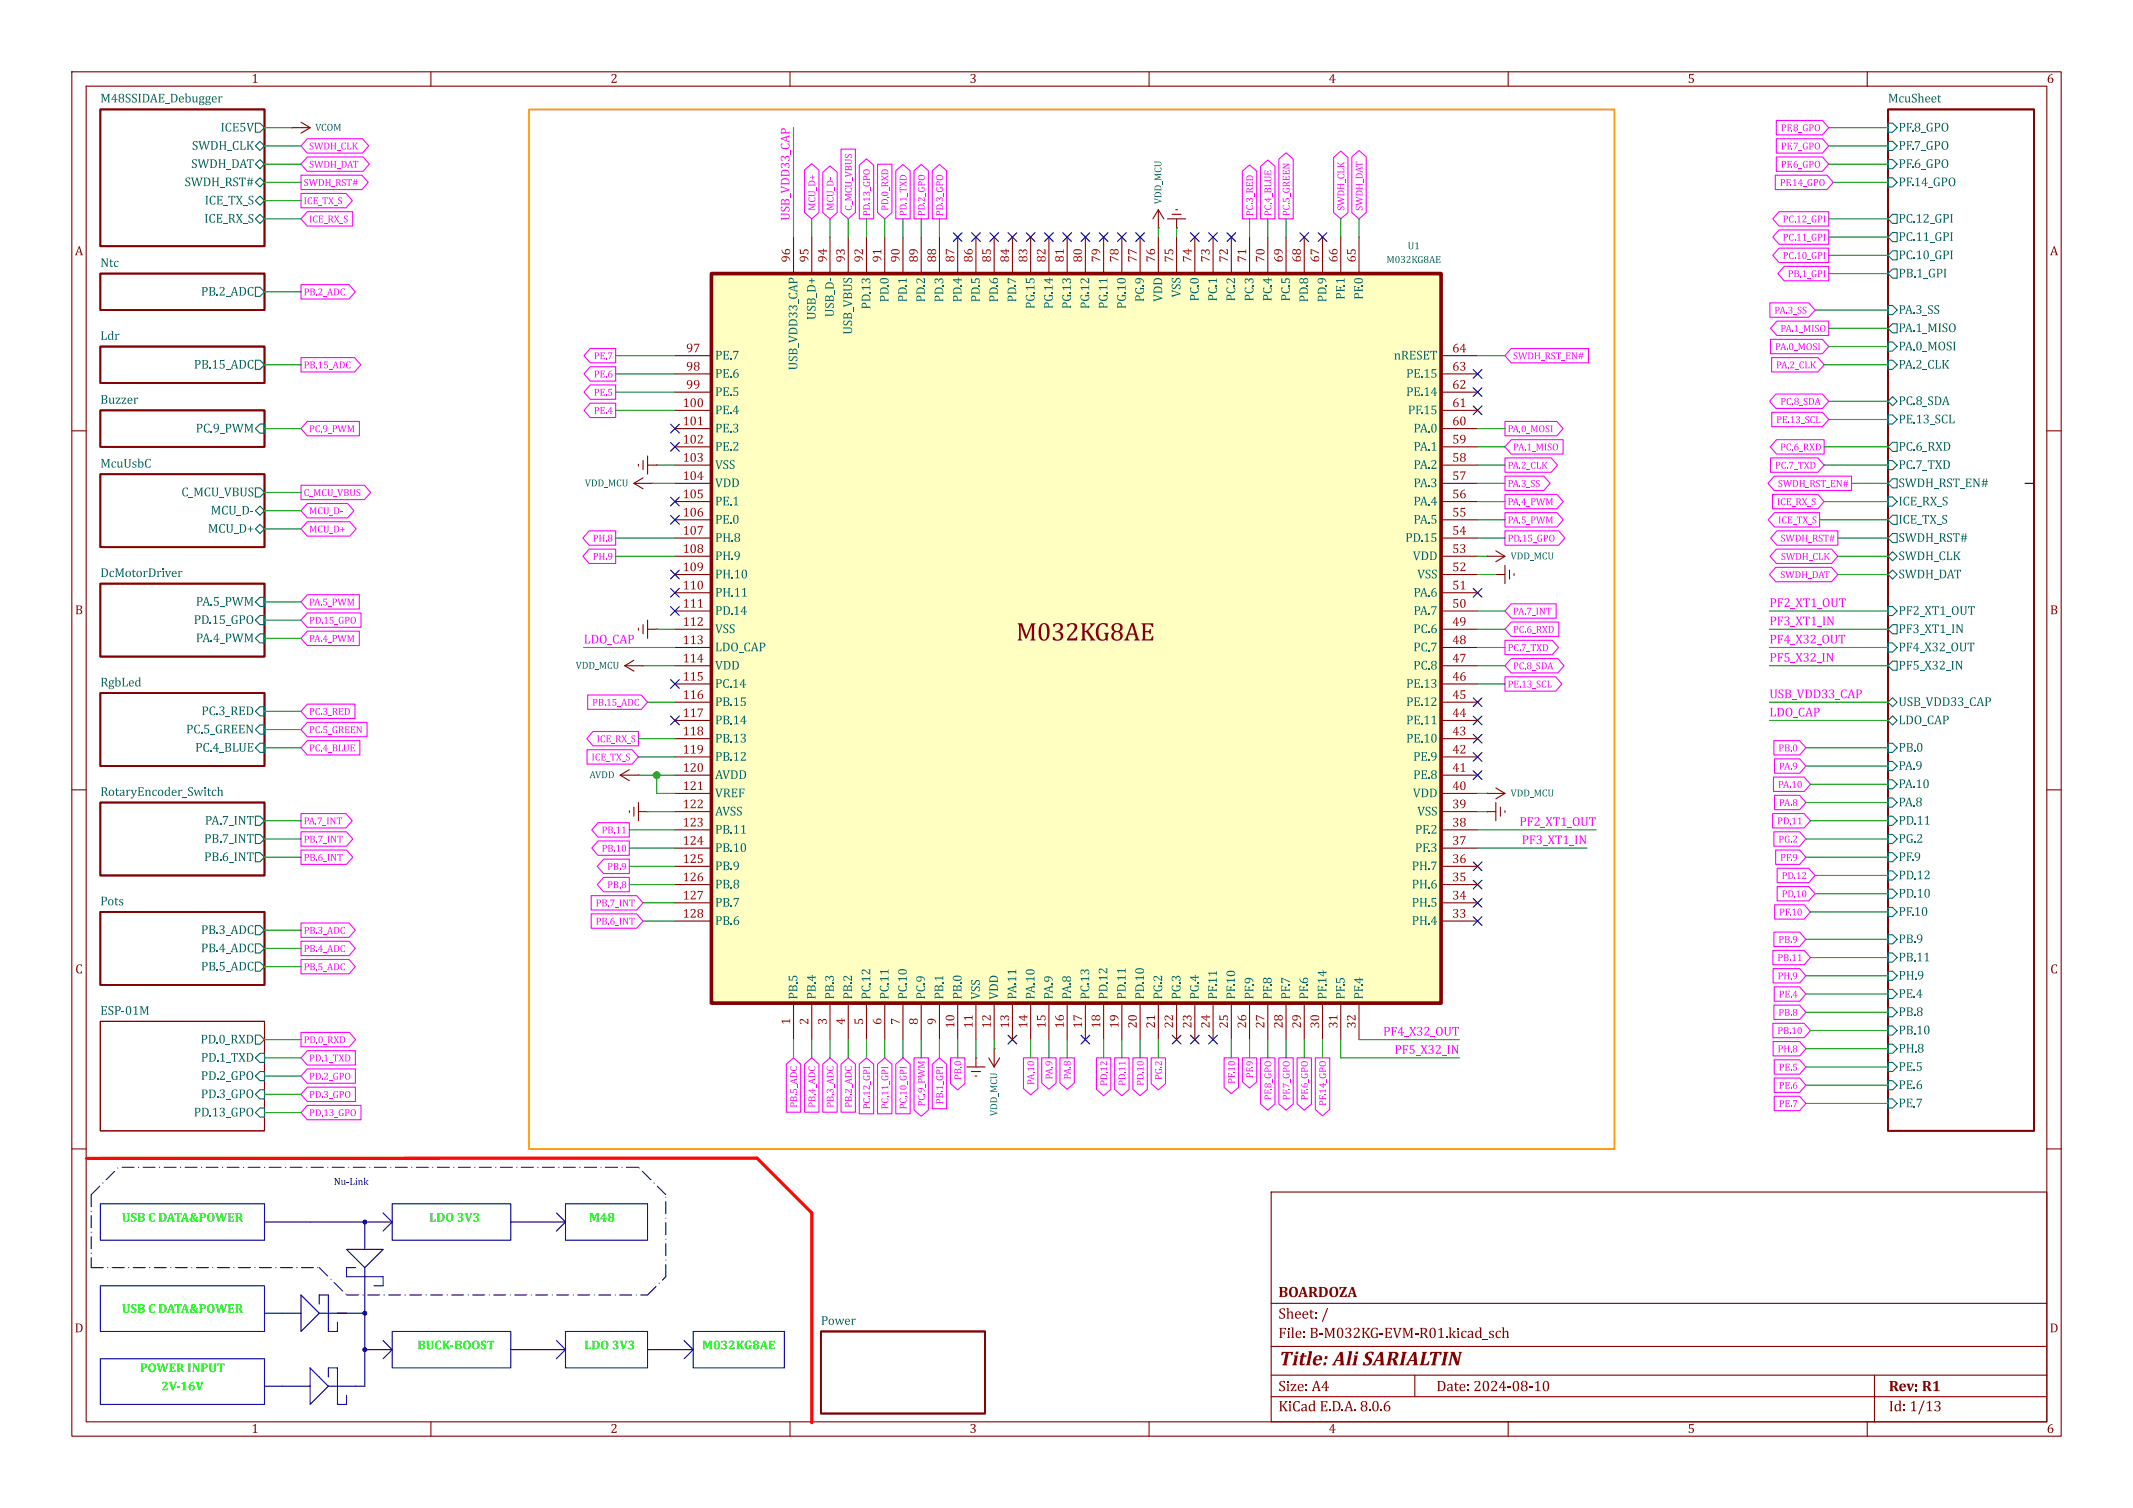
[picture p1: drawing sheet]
<svg xmlns="http://www.w3.org/2000/svg" width="297mm" height="210mm" viewBox="0 0 297 210" stroke-linecap="round" stroke-linejoin="round" font-family="sans-serif">
<defs><g id="words">
<text font-size="3.5" fill="#840000" x="141.5" y="90.2">M032KG8AE</text>
<text font-size="2.8" fill="#840000" x="178" y="191">Title: AliSARIALTIN</text>
<g font-size="2.1" fill="#840000">
<text x="178" y="184.2">Sheet:/</text>
<text x="178" y="181.2">BOARDOZA</text>
<text x="178" y="186.9">File: B-M032KG-EVM-R01.kicad_sch</text>
<text x="178" y="197.1">KiCadE.D.A.8.0.6</text>
<text x="178" y="194.3">Size:A4</text>
<text x="200" y="194.3">Date:2024-08-10</text>
<text x="263" y="194.3">Rev:R1</text>
<text x="263" y="197.1">Id: 1/13</text>
</g>
<g font-size="1.8" fill="#006464">
<text x="14" y="14.5">M48SSIDAE_Debugger</text>
<text x="262.9" y="14.5">McuSheet</text>
<text x="26.6" y="23.9">SWDH_DAT</text>
<text x="26.7" y="21.4">SWDH_CLK</text>
<text x="30.7" y="18.8">ICE5V</text>
<text x="264.4" y="21.4">PF.7_GPO</text>
<text x="264.4" y="18.8">PF.8_GPO</text>
<text x="264.4" y="23.9">PF.6_GPO</text>
<text x="25.7" y="26.5">SWDH_RST#</text>
<text x="28.5" y="29">ICE_TX_S</text>
<text x="264.4" y="26.5">PF.14_GPO</text>
<text x="28.5" y="31.5">ICE_RX_S</text>
<text x="264.4" y="31.5">PC.12_GPI</text>
<text x="264.4" y="34.1">PC.11_GPI</text>
<text x="14" y="37.4">Ntc</text>
<text x="28" y="41.7">PB.2_ADC</text>
<text x="164.9" y="41.4" transform="rotate(-90 164.9 41.4)">VSS</text>
<text x="167.4" y="42" transform="rotate(-90 167.4 42)">PC.0</text>
<text x="170" y="42" transform="rotate(-90 170 42)">PC.1</text>
<text x="172.5" y="42" transform="rotate(-90 172.5 42)">PC.2</text>
<text x="175" y="42" transform="rotate(-90 175 42)">PC.3</text>
<text x="177.6" y="42" transform="rotate(-90 177.6 42)">PC.4</text>
<text x="180.1" y="42" transform="rotate(-90 180.1 42)">PC.5</text>
<text x="187.7" y="41.7" transform="rotate(-90 187.7 41.7)">PF.1</text>
<text x="190.3" y="41.7" transform="rotate(-90 190.3 41.7)">PF.0</text>
<text x="264.4" y="39.2">PB.1_GPI</text>
<text x="264.4" y="36.6">PC.10_GPI</text>
<text x="14" y="47.5">Ldr</text>
<text x="114.1" y="44.5" transform="rotate(-90 114.1 44.5)">USB_D+</text>
<text x="116.6" y="44.2" transform="rotate(-90 116.6 44.2)">USB_D-</text>
<text x="119.2" y="46.6" transform="rotate(-90 119.2 46.6)">USB_VBUS</text>
<text x="121.7" y="43.1" transform="rotate(-90 121.7 43.1)">PD.13</text>
<text x="124.2" y="42.1" transform="rotate(-90 124.2 42.1)">PD.0</text>
<text x="126.8" y="42.1" transform="rotate(-90 126.8 42.1)">PD.1</text>
<text x="129.3" y="42.1" transform="rotate(-90 129.3 42.1)">PD.2</text>
<text x="131.9" y="42.1" transform="rotate(-90 131.9 42.1)">PD.3</text>
<text x="134.4" y="42.1" transform="rotate(-90 134.4 42.1)">PD.4</text>
<text x="136.9" y="42.1" transform="rotate(-90 136.9 42.1)">PD.5</text>
<text x="139.5" y="42.1" transform="rotate(-90 139.5 42.1)">PD.6</text>
<text x="142" y="42.1" transform="rotate(-90 142 42.1)">PD.7</text>
<text x="144.6" y="43" transform="rotate(-90 144.6 43)">PG.15</text>
<text x="147.1" y="43" transform="rotate(-90 147.1 43)">PG.14</text>
<text x="149.6" y="43" transform="rotate(-90 149.6 43)">PG.13</text>
<text x="152.2" y="43" transform="rotate(-90 152.2 43)">PG.12</text>
<text x="154.7" y="43" transform="rotate(-90 154.7 43)">PG.11</text>
<text x="157.3" y="43" transform="rotate(-90 157.3 43)">PG.10</text>
<text x="159.8" y="42.1" transform="rotate(-90 159.8 42.1)">PG.9</text>
<text x="162.3" y="42" transform="rotate(-90 162.3 42)">VDD</text>
<text x="182.7" y="42.1" transform="rotate(-90 182.7 42.1)">PD.8</text>
<text x="185.2" y="42.1" transform="rotate(-90 185.2 42.1)">PD.9</text>
<text x="264.4" y="46.8">PA.1_MISO</text>
<text x="264.4" y="44.2">PA.3_SS</text>
<text x="27" y="51.9">PB.15_ADC</text>
<text x="99.6" y="50.6">PE.7</text>
<text x="99.6" y="53.1">PE.6</text>
<text x="111.5" y="51.6" transform="rotate(-90 111.5 51.6)">USB_VDD33_CAP</text>
<text x="194.1" y="50.6">nRESET</text>
<text x="195.8" y="53.1">PE.15</text>
<text x="264.4" y="51.9">PA.2_CLK</text>
<text x="264.4" y="49.3">PA.0_MOSI</text>
<text x="14" y="56.4">Buzzer</text>
<text x="99.6" y="58.2">PE.4</text>
<text x="99.6" y="55.7">PE.5</text>
<text x="195.8" y="55.7">PE.14</text>
<text x="196" y="58.2">PF.15</text>
<text x="264.4" y="56.9">PC.8_SDA</text>
<text x="264.4" y="59.5">PE.13_SCL</text>
<text x="14" y="65.3">McuUsbC</text>
<text x="27.3" y="60.7">PC.9_PWM</text>
<text x="99.6" y="60.7">PE.3</text>
<text x="99.6" y="63.3">PE.2</text>
<text x="99.6" y="65.8">VSS</text>
<text x="196.8" y="65.8">PA.2</text>
<text x="196.8" y="63.3">PA.1</text>
<text x="196.8" y="60.7">PA.0</text>
<text x="264.4" y="63.3">PC.6_RXD</text>
<text x="264.4" y="65.8">PC.7_TXD</text>
<text x="25.3" y="69.6">C_MCU_VBUS</text>
<text x="99.6" y="68.4">VDD</text>
<text x="99.6" y="70.9">PE.1</text>
<text x="196.8" y="70.9">PA.4</text>
<text x="196.8" y="68.4">PA.3</text>
<text x="264.4" y="70.9">ICE_RX_S</text>
<text x="264.4" y="68.4">SWDH_RST_EN#</text>
<text x="28.9" y="74.7">MCU_D+</text>
<text x="29.3" y="72.2">MCU_D-</text>
<text x="99.6" y="73.4">PE.0</text>
<text x="99.6" y="76">PH.8</text>
<text x="195.7" y="76">PD.15</text>
<text x="196.8" y="73.4">PA.5</text>
<text x="264.4" y="73.4">ICE_TX_S</text>
<text x="264.4" y="76">SWDH_RST#</text>
<text x="14" y="80.6">DcMotorDriver</text>
<text x="99.6" y="78.5">PH.9</text>
<text x="99.6" y="81.1">PH.10</text>
<text x="99.6" y="83.6">PH.11</text>
<text x="196.7" y="78.5">VDD</text>
<text x="196.8" y="83.6">PA.6</text>
<text x="197.3" y="81.1">VSS</text>
<text x="264.4" y="78.5">SWDH_CLK</text>
<text x="264.4" y="81.1">SWDH_DAT</text>
<text x="27" y="87.4">PD.15_GPO</text>
<text x="27.3" y="84.9">PA.5_PWM</text>
<text x="27.3" y="90">PA.4_PWM</text>
<text x="99.6" y="86.1">PD.14</text>
<text x="99.6" y="88.7">VSS</text>
<text x="196.8" y="88.7">PC.6</text>
<text x="196.8" y="86.1">PA.7</text>
<text x="264.4" y="86.1">PF2_XT1_OUT</text>
<text x="264.4" y="88.7">PF3_XT1_IN</text>
<text x="14" y="95.8">RgbLed</text>
<text x="99.6" y="91.2">LDO_CAP</text>
<text x="99.6" y="93.8">VDD</text>
<text x="196.8" y="93.8">PC.8</text>
<text x="196.8" y="91.2">PC.7</text>
<text x="264.4" y="91.2">PF4_X32_OUT</text>
<text x="264.4" y="93.8">PF5_X32_IN</text>
<text x="28.1" y="100.1">PC.3_RED</text>
<text x="99.6" y="96.3">PC.14</text>
<text x="99.6" y="98.8">PB.15</text>
<text x="99.6" y="101.4">PB.14</text>
<text x="195.8" y="101.4">PE.11</text>
<text x="195.8" y="98.8">PE.12</text>
<text x="195.8" y="96.3">PE.13</text>
<text x="264.4" y="98.8">USB_VDD33_CAP</text>
<text x="264.4" y="101.4">LDO_CAP</text>
<text x="25.9" y="102.7">PC.5_GREEN</text>
<text x="27.2" y="105.2">PC.4_BLUE</text>
<text x="99.6" y="103.9">PB.13</text>
<text x="99.6" y="106.5">PB.12</text>
<text x="195.8" y="103.9">PE.10</text>
<text x="196.8" y="106.5">PE.9</text>
<text x="264.4" y="105.2">PB.0</text>
<text x="264.4" y="107.7">PA.9</text>
<text x="14" y="111">RotaryEncoder_Switch</text>
<text x="99.6" y="109">AVDD</text>
<text x="99.6" y="111.5">VREF</text>
<text x="196.7" y="111.5">VDD</text>
<text x="196.8" y="109">PE.8</text>
<text x="264.4" y="110.3">PA.10</text>
<text x="264.4" y="112.8">PA.8</text>
<text x="28.4" y="117.9">PB.7_INT</text>
<text x="28.5" y="115.4">PA.7_INT</text>
<text x="99.6" y="114.1">AVSS</text>
<text x="99.6" y="116.6">PB.11</text>
<text x="99.6" y="119.2">PB.10</text>
<text x="197" y="119.2">PF.3</text>
<text x="197" y="116.6">PF.2</text>
<text x="197.3" y="114.1">VSS</text>
<text x="264.4" y="115.4">PD.11</text>
<text x="264.4" y="117.9">PG.2</text>
<text x="28.4" y="120.4">PB.6_INT</text>
<text x="99.6" y="121.7">PB.9</text>
<text x="99.6" y="124.2">PB.8</text>
<text x="196.6" y="124.2">PH.6</text>
<text x="196.6" y="121.7">PH.7</text>
<text x="264.4" y="120.4">PF.9</text>
<text x="264.4" y="123">PD.12</text>
<text x="264.4" y="125.5">PD.10</text>
<text x="14" y="126.3">Pots</text>
<text x="28" y="130.6">PB.3_ADC</text>
<text x="99.6" y="126.8">PB.7</text>
<text x="99.6" y="129.3">PB.6</text>
<text x="196.6" y="129.3">PH.4</text>
<text x="196.6" y="126.8">PH.5</text>
<text x="264.4" y="128.1">PF.10</text>
<text x="264.4" y="131.9">PB.9</text>
<text x="28" y="135.7">PB.5_ADC</text>
<text x="28" y="133.1">PB.4_ADC</text>
<text x="264.4" y="134.4">PB.11</text>
<text x="264.4" y="136.9">PH.9</text>
<text x="14" y="141.5">ESP-01M</text>
<text x="111.5" y="139.2" transform="rotate(-90 111.5 139.2)">PB.5</text>
<text x="114.1" y="139.2" transform="rotate(-90 114.1 139.2)">PB.4</text>
<text x="116.6" y="139.2" transform="rotate(-90 116.6 139.2)">PB.3</text>
<text x="119.2" y="139.2" transform="rotate(-90 119.2 139.2)">PB.2</text>
<text x="121.7" y="139.2" transform="rotate(-90 121.7 139.2)">PC.12</text>
<text x="124.2" y="139.2" transform="rotate(-90 124.2 139.2)">PC.11</text>
<text x="126.8" y="139.2" transform="rotate(-90 126.8 139.2)">PC.10</text>
<text x="129.3" y="139.2" transform="rotate(-90 129.3 139.2)">PC.9</text>
<text x="131.9" y="139.2" transform="rotate(-90 131.9 139.2)">PB.1</text>
<text x="134.4" y="139.2" transform="rotate(-90 134.4 139.2)">PB.0</text>
<text x="136.9" y="139.2" transform="rotate(-90 136.9 139.2)">VSS</text>
<text x="139.5" y="139.2" transform="rotate(-90 139.5 139.2)">VDD</text>
<text x="142" y="139.2" transform="rotate(-90 142 139.2)">PA.11</text>
<text x="144.6" y="139.2" transform="rotate(-90 144.6 139.2)">PA.10</text>
<text x="147.1" y="139.2" transform="rotate(-90 147.1 139.2)">PA.9</text>
<text x="149.6" y="139.2" transform="rotate(-90 149.6 139.2)">PA.8</text>
<text x="152.2" y="139.2" transform="rotate(-90 152.2 139.2)">PC.13</text>
<text x="154.7" y="139.2" transform="rotate(-90 154.7 139.2)">PD.12</text>
<text x="157.3" y="139.2" transform="rotate(-90 157.3 139.2)">PD.11</text>
<text x="159.8" y="139.2" transform="rotate(-90 159.8 139.2)">PD.10</text>
<text x="162.3" y="139.2" transform="rotate(-90 162.3 139.2)">PG.2</text>
<text x="164.9" y="139.2" transform="rotate(-90 164.9 139.2)">PG.3</text>
<text x="167.4" y="139.2" transform="rotate(-90 167.4 139.2)">PG.4</text>
<text x="170" y="139.2" transform="rotate(-90 170 139.2)">PF.11</text>
<text x="172.5" y="139.2" transform="rotate(-90 172.5 139.2)">PF.10</text>
<text x="175" y="139.2" transform="rotate(-90 175 139.2)">PF.9</text>
<text x="177.6" y="139.2" transform="rotate(-90 177.6 139.2)">PF.8</text>
<text x="180.1" y="139.2" transform="rotate(-90 180.1 139.2)">PF.7</text>
<text x="182.7" y="139.2" transform="rotate(-90 182.7 139.2)">PF.6</text>
<text x="185.2" y="139.2" transform="rotate(-90 185.2 139.2)">PF.14</text>
<text x="187.7" y="139.2" transform="rotate(-90 187.7 139.2)">PF.5</text>
<text x="190.3" y="139.2" transform="rotate(-90 190.3 139.2)">PF.4</text>
<text x="264.4" y="139.5">PE.4</text>
<text x="264.4" y="142">PB.8</text>
<text x="27.9" y="145.8">PD.0_RXD</text>
<text x="28" y="148.4">PD.1_TXD</text>
<text x="264.4" y="144.6">PB.10</text>
<text x="264.4" y="147.1">PH.8</text>
<text x="264.4" y="149.6">PE.5</text>
<text x="27" y="156">PD.13_GPO</text>
<text x="28" y="150.9">PD.2_GPO</text>
<text x="28" y="153.5">PD.3_GPO</text>
<text x="264.4" y="152.2">PE.6</text>
<text x="264.4" y="154.7">PE.7</text>
<text x="114.3" y="184.7">Power</text>
</g>
<g font-size="1.8" fill="#840000">
<text x="35" y="12.1">1</text>
<text x="85" y="12.1">2</text>
<text x="135" y="12.1">3</text>
<text x="185" y="12.1">4</text>
<text x="235" y="12.1">5</text>
<text x="285" y="12.1">6</text>
<text x="10.4" y="36.1">A</text>
<text x="285.4" y="36.1">A</text>
<text x="10.4" y="86.1">B</text>
<text x="285.4" y="86.1">B</text>
<text x="10.5" y="136.1">C</text>
<text x="285.5" y="136.1">C</text>
<text x="10.4" y="186.1">D</text>
<text x="285.4" y="186.1">D</text>
<text x="35" y="200.1">1</text>
<text x="85" y="200.1">2</text>
<text x="135" y="200.1">3</text>
<text x="185" y="200.1">4</text>
<text x="235" y="200.1">5</text>
<text x="285" y="200.1">6</text>
</g>
<g font-size="1.8" fill="#f0f">
<text x="110.1" y="30.7" transform="rotate(-90 110.1 30.7)">USB_VDD33_CAP</text>
<text x="81.3" y="89.8">LDO_CAP</text>
<text x="246.4" y="89.8">PF4_X32_OUT</text>
<text x="246.4" y="87.3">PF3_XT1_IN</text>
<text x="246.4" y="84.7">PF2_XT1_OUT</text>
<text x="246.4" y="92.4">PF5_X32_IN</text>
<text x="246.4" y="97.4">USB_VDD33_CAP</text>
<text x="246.4" y="100">LDO_CAP</text>
<text x="211.6" y="115.2">PF2_XT1_OUT</text>
<text x="211.9" y="117.8">PF3_XT1_IN</text>
<text x="192.6" y="144.4">PF4_X32_OUT</text>
<text x="194.2" y="147">PF5_X32_IN</text>
</g>
<g font-size="1.8" fill="#a90000">
<text x="110.2" y="36.5" transform="rotate(-90 110.2 36.5)">96</text>
<text x="112.8" y="36.5" transform="rotate(-90 112.8 36.5)">95</text>
<text x="115.3" y="36.5" transform="rotate(-90 115.3 36.5)">94</text>
<text x="117.9" y="36.5" transform="rotate(-90 117.9 36.5)">93</text>
<text x="120.4" y="36.5" transform="rotate(-90 120.4 36.5)">92</text>
<text x="122.9" y="36.5" transform="rotate(-90 122.9 36.5)">91</text>
<text x="125.5" y="36.5" transform="rotate(-90 125.5 36.5)">90</text>
<text x="128" y="36.5" transform="rotate(-90 128 36.5)">89</text>
<text x="130.6" y="36.5" transform="rotate(-90 130.6 36.5)">88</text>
<text x="133.1" y="36.5" transform="rotate(-90 133.1 36.5)">87</text>
<text x="135.6" y="36.5" transform="rotate(-90 135.6 36.5)">86</text>
<text x="138.2" y="36.5" transform="rotate(-90 138.2 36.5)">85</text>
<text x="140.7" y="36.5" transform="rotate(-90 140.7 36.5)">84</text>
<text x="143.3" y="36.5" transform="rotate(-90 143.3 36.5)">83</text>
<text x="145.8" y="36.5" transform="rotate(-90 145.8 36.5)">82</text>
<text x="148.3" y="36.5" transform="rotate(-90 148.3 36.5)">81</text>
<text x="150.9" y="36.5" transform="rotate(-90 150.9 36.5)">80</text>
<text x="153.4" y="36.5" transform="rotate(-90 153.4 36.5)">79</text>
<text x="156" y="36.5" transform="rotate(-90 156 36.5)">78</text>
<text x="158.5" y="36.5" transform="rotate(-90 158.5 36.5)">77</text>
<text x="161" y="36.5" transform="rotate(-90 161 36.5)">76</text>
<text x="163.6" y="36.5" transform="rotate(-90 163.6 36.5)">75</text>
<text x="166.1" y="36.5" transform="rotate(-90 166.1 36.5)">74</text>
<text x="168.7" y="36.5" transform="rotate(-90 168.7 36.5)">73</text>
<text x="171.2" y="36.5" transform="rotate(-90 171.2 36.5)">72</text>
<text x="173.7" y="36.5" transform="rotate(-90 173.7 36.5)">71</text>
<text x="176.3" y="36.5" transform="rotate(-90 176.3 36.5)">70</text>
<text x="178.8" y="36.5" transform="rotate(-90 178.8 36.5)">69</text>
<text x="181.4" y="36.5" transform="rotate(-90 181.4 36.5)">68</text>
<text x="183.9" y="36.5" transform="rotate(-90 183.9 36.5)">67</text>
<text x="186.4" y="36.5" transform="rotate(-90 186.4 36.5)">66</text>
<text x="189" y="36.5" transform="rotate(-90 189 36.5)">65</text>
<text x="95.5" y="49.3">97</text>
<text x="95.5" y="51.8">98</text>
<text x="202.2" y="51.8">63</text>
<text x="202.2" y="49.3">64</text>
<text x="95" y="56.9">100</text>
<text x="95" y="59.4">101</text>
<text x="95.5" y="54.4">99</text>
<text x="202.2" y="59.4">60</text>
<text x="202.2" y="56.9">61</text>
<text x="202.2" y="54.4">62</text>
<text x="95" y="62">102</text>
<text x="95" y="64.5">103</text>
<text x="202.2" y="64.5">58</text>
<text x="202.2" y="62">59</text>
<text x="95" y="67.1">104</text>
<text x="95" y="69.6">105</text>
<text x="202.2" y="69.6">56</text>
<text x="202.2" y="67.1">57</text>
<text x="95" y="72.1">106</text>
<text x="95" y="74.7">107</text>
<text x="95" y="77.2">108</text>
<text x="202.2" y="77.2">53</text>
<text x="202.2" y="74.7">54</text>
<text x="202.2" y="72.1">55</text>
<text x="95" y="79.8">109</text>
<text x="95" y="82.3">110</text>
<text x="202.2" y="82.3">51</text>
<text x="202.2" y="79.8">52</text>
<text x="95" y="84.8">111</text>
<text x="95" y="87.4">112</text>
<text x="95" y="89.9">113</text>
<text x="202.2" y="89.9">48</text>
<text x="202.2" y="87.4">49</text>
<text x="202.2" y="84.8">50</text>
<text x="95" y="92.5">114</text>
<text x="95" y="95">115</text>
<text x="202.2" y="95">46</text>
<text x="202.2" y="92.5">47</text>
<text x="95" y="97.5">116</text>
<text x="95" y="100.1">117</text>
<text x="202.2" y="100.1">44</text>
<text x="202.2" y="97.5">45</text>
<text x="95" y="102.6">118</text>
<text x="95" y="105.2">119</text>
<text x="95" y="107.7">120</text>
<text x="202.2" y="107.7">41</text>
<text x="202.2" y="105.2">42</text>
<text x="202.2" y="102.6">43</text>
<text x="95" y="110.2">121</text>
<text x="95" y="112.8">122</text>
<text x="202.2" y="112.8">39</text>
<text x="202.2" y="110.2">40</text>
<text x="95" y="115.3">123</text>
<text x="95" y="117.9">124</text>
<text x="202.2" y="117.9">37</text>
<text x="202.2" y="115.3">38</text>
<text x="95" y="120.4">125</text>
<text x="95" y="122.9">126</text>
<text x="95" y="125.5">127</text>
<text x="202.2" y="125.5">34</text>
<text x="202.2" y="122.9">35</text>
<text x="202.2" y="120.4">36</text>
<text x="95" y="128">128</text>
<text x="202.2" y="128">33</text>
<text x="110.2" y="142.7" transform="rotate(-90 110.2 142.7)">1</text>
<text x="112.8" y="142.7" transform="rotate(-90 112.8 142.7)">2</text>
<text x="115.3" y="142.7" transform="rotate(-90 115.3 142.7)">3</text>
<text x="117.9" y="142.7" transform="rotate(-90 117.9 142.7)">4</text>
<text x="120.4" y="142.7" transform="rotate(-90 120.4 142.7)">5</text>
<text x="122.9" y="142.7" transform="rotate(-90 122.9 142.7)">6</text>
<text x="125.5" y="142.7" transform="rotate(-90 125.5 142.7)">7</text>
<text x="128" y="142.7" transform="rotate(-90 128 142.7)">8</text>
<text x="130.6" y="142.7" transform="rotate(-90 130.6 142.7)">9</text>
<text x="133.1" y="143.2" transform="rotate(-90 133.1 143.2)">10</text>
<text x="135.6" y="143.2" transform="rotate(-90 135.6 143.2)">11</text>
<text x="138.2" y="143.2" transform="rotate(-90 138.2 143.2)">12</text>
<text x="140.7" y="143.2" transform="rotate(-90 140.7 143.2)">13</text>
<text x="143.3" y="143.2" transform="rotate(-90 143.3 143.2)">14</text>
<text x="145.8" y="143.2" transform="rotate(-90 145.8 143.2)">15</text>
<text x="148.3" y="143.2" transform="rotate(-90 148.3 143.2)">16</text>
<text x="150.9" y="143.2" transform="rotate(-90 150.9 143.2)">17</text>
<text x="153.4" y="143.2" transform="rotate(-90 153.4 143.2)">18</text>
<text x="156" y="143.2" transform="rotate(-90 156 143.2)">19</text>
<text x="158.5" y="143.2" transform="rotate(-90 158.5 143.2)">20</text>
<text x="161" y="143.2" transform="rotate(-90 161 143.2)">21</text>
<text x="163.6" y="143.2" transform="rotate(-90 163.6 143.2)">22</text>
<text x="166.1" y="143.2" transform="rotate(-90 166.1 143.2)">23</text>
<text x="168.7" y="143.2" transform="rotate(-90 168.7 143.2)">24</text>
<text x="171.2" y="143.2" transform="rotate(-90 171.2 143.2)">25</text>
<text x="173.7" y="143.2" transform="rotate(-90 173.7 143.2)">26</text>
<text x="176.3" y="143.2" transform="rotate(-90 176.3 143.2)">27</text>
<text x="178.8" y="143.2" transform="rotate(-90 178.8 143.2)">28</text>
<text x="181.4" y="143.2" transform="rotate(-90 181.4 143.2)">29</text>
<text x="183.9" y="143.2" transform="rotate(-90 183.9 143.2)">30</text>
<text x="186.4" y="143.2" transform="rotate(-90 186.4 143.2)">31</text>
<text x="189" y="143.2" transform="rotate(-90 189 143.2)">32</text>
</g>
<g font-size="1.8" fill="#0f0">
<text x="17" y="170.6">USBCDATA&amp;POWER</text>
<text x="59.8" y="170.6">LDO3V3</text>
<text x="82" y="170.6">M48</text>
<text x="17" y="183.3">USBCDATA&amp;POWER</text>
<text x="19.5" y="191.6">POWERINPUT</text>
<text x="58.1" y="188.4">BUCK-BOOST</text>
<text x="81.3" y="188.4">LDO3V3</text>
<text x="97.8" y="188.4">M032KG8AE</text>
<text x="22.5" y="194.1">2V-16V</text>
</g>
<g font-size="1.4" fill="#f0f">
<text x="43" y="23.8">SWDH_DAT</text>
<text x="43" y="21.2">SWDH_CLK</text>
<text x="248" y="18.7">PF.8_GPO</text>
<text x="248" y="23.8">PF.6_GPO</text>
<text x="248" y="21.2">PF.7_GPO</text>
<text x="42.3" y="28.8">ICE_TX_S</text>
<text x="42.3" y="26.3">SWDH_RST#</text>
<text x="113.9" y="29.4" transform="rotate(-90 113.9 29.4)">MCU_D+</text>
<text x="116.5" y="29.4" transform="rotate(-90 116.5 29.4)">MCU_D-</text>
<text x="119" y="29.4" transform="rotate(-90 119 29.4)">C_MCU_VBUS</text>
<text x="124.1" y="29.4" transform="rotate(-90 124.1 29.4)">PD.0_RXD</text>
<text x="187.6" y="29.4" transform="rotate(-90 187.6 29.4)">SWDH_CLK</text>
<text x="190.1" y="29.4" transform="rotate(-90 190.1 29.4)">SWDH_DAT</text>
<text x="247.8" y="26.3">PF.14_GPO</text>
<text x="43" y="31.4">ICE_RX_S</text>
<text x="121.5" y="30.1" transform="rotate(-90 121.5 30.1)">PD.13_GPO</text>
<text x="126.6" y="30.1" transform="rotate(-90 126.6 30.1)">PD.1_TXD</text>
<text x="129.2" y="30.1" transform="rotate(-90 129.2 30.1)">PD.2_GPO</text>
<text x="131.7" y="30.1" transform="rotate(-90 131.7 30.1)">PD.3_GPO</text>
<text x="174.9" y="30.1" transform="rotate(-90 174.9 30.1)">PC.3_RED</text>
<text x="177.4" y="30.1" transform="rotate(-90 177.4 30.1)">PC.4_BLUE</text>
<text x="180" y="30.1" transform="rotate(-90 180 30.1)">PC.5_GREEN</text>
<text x="248.2" y="33.9">PC.11_GPI</text>
<text x="248.2" y="31.4">PC.12_GPI</text>
<text x="42.3" y="41.5">PB.2_ADC</text>
<text x="248.2" y="36.5">PC.10_GPI</text>
<text x="248.9" y="39">PB.1_GPI</text>
<text x="247.1" y="44.1">PA.3_SS</text>
<text x="247.9" y="46.6">PA.1_MISO</text>
<text x="42.3" y="51.7">PB.15_ADC</text>
<text x="82.7" y="50.4">PE.7</text>
<text x="82.7" y="53">PE.6</text>
<text x="210.7" y="50.4">SWDH_RST_EN#</text>
<text x="247.2" y="49.2">PA.0_MOSI</text>
<text x="247.3" y="51.7">PA.2_CLK</text>
<text x="82.7" y="58">PE.4</text>
<text x="82.7" y="55.5">PE.5</text>
<text x="247.3" y="59.3">PE.13_SCL</text>
<text x="247.9" y="56.8">PC.8_SDA</text>
<text x="43" y="60.6">PC.9_PWM</text>
<text x="209.9" y="60.6">PA.0_MOSI</text>
<text x="209.9" y="65.7">PA.2_CLK</text>
<text x="210.7" y="63.1">PA.1_MISO</text>
<text x="247.2" y="65.7">PC.7_TXD</text>
<text x="247.9" y="63.1">PC.6_RXD</text>
<text x="42.3" y="69.5">C_MCU_VBUS</text>
<text x="209.9" y="70.7">PA.4_PWM</text>
<text x="209.9" y="68.2">PA.3_SS</text>
<text x="247.4" y="70.7">ICE_RX_S</text>
<text x="247.5" y="68.2">SWDH_RST_EN#</text>
<text x="43" y="72">MCU_D-</text>
<text x="43" y="74.6">MCU_D+</text>
<text x="82.5" y="75.8">PH.8</text>
<text x="209.9" y="73.3">PA.5_PWM</text>
<text x="209.9" y="75.8">PD.15_GPO</text>
<text x="247.6" y="73.3">ICE_TX_S</text>
<text x="247.9" y="75.8">SWDH_RST#</text>
<text x="82.5" y="78.4">PH.9</text>
<text x="247.9" y="80.9">SWDH_DAT</text>
<text x="248" y="78.4">SWDH_CLK</text>
<text x="43" y="84.7">PA.5_PWM</text>
<text x="43" y="87.3">PD.15_GPO</text>
<text x="43" y="89.8">PA.4_PWM</text>
<text x="210.7" y="88.5">PC.6_RXD</text>
<text x="210.7" y="86">PA.7_INT</text>
<text x="209.9" y="91.1">PC.7_TXD</text>
<text x="210.7" y="93.6">PC.8_SDA</text>
<text x="43" y="100">PC.3_RED</text>
<text x="82.5" y="98.7">PB.15_ADC</text>
<text x="209.9" y="96.1">PE.13_SCL</text>
<text x="43" y="102.5">PC.5_GREEN</text>
<text x="43" y="105">PC.4_BLUE</text>
<text x="82.4" y="106.3">ICE_TX_S</text>
<text x="83.1" y="103.8">ICE_RX_S</text>
<text x="247.6" y="105">PB.0</text>
<text x="247.7" y="107.6">PA.9</text>
<text x="247.6" y="110.1">PA.10</text>
<text x="247.7" y="112.7">PA.8</text>
<text x="42.3" y="115.2">PA.7_INT</text>
<text x="42.3" y="117.7">PB.7_INT</text>
<text x="83.8" y="116.5">PB.11</text>
<text x="83.8" y="119">PB.10</text>
<text x="247.4" y="115.2">PD.11</text>
<text x="247.6" y="117.7">PG.2</text>
<text x="42.3" y="120.3">PB.6_INT</text>
<text x="84.5" y="124.1">PB.8</text>
<text x="84.5" y="121.5">PB.9</text>
<text x="247.9" y="120.3">PF.9</text>
<text x="248.1" y="122.8">PD.12</text>
<text x="248.1" y="125.4">PD.10</text>
<text x="42.3" y="130.4">PB.3_ADC</text>
<text x="82.9" y="129.2">PB.6_INT</text>
<text x="82.9" y="126.6">PB.7_INT</text>
<text x="247.6" y="131.7">PB.9</text>
<text x="247.7" y="127.9">PF.10</text>
<text x="42.3" y="135.5">PB.5_ADC</text>
<text x="42.3" y="133">PB.4_ADC</text>
<text x="247.5" y="134.2">PB.11</text>
<text x="247.5" y="136.8">PH.9</text>
<text x="247.6" y="141.9">PB.8</text>
<text x="247.7" y="139.3">PE.4</text>
<text x="42.3" y="145.7">PD.0_RXD</text>
<text x="43" y="148.2">PD.1_TXD</text>
<text x="247.5" y="144.4">PB.10</text>
<text x="247.5" y="146.9">PH.8</text>
<text x="247.7" y="149.5">PE.5</text>
<text x="43" y="155.8">PD.13_GPO</text>
<text x="43" y="153.3">PD.3_GPO</text>
<text x="43" y="150.8">PD.2_GPO</text>
<text x="111.4" y="154.3" transform="rotate(-90 111.4 154.3)">PB.5_ADC</text>
<text x="113.9" y="154.3" transform="rotate(-90 113.9 154.3)">PB.4_ADC</text>
<text x="116.5" y="154.3" transform="rotate(-90 116.5 154.3)">PB.3_ADC</text>
<text x="119" y="154.3" transform="rotate(-90 119 154.3)">PB.2_ADC</text>
<text x="121.5" y="154.5" transform="rotate(-90 121.5 154.5)">PC.12_GPI</text>
<text x="124.1" y="154.5" transform="rotate(-90 124.1 154.5)">PC.11_GPI</text>
<text x="126.6" y="154.5" transform="rotate(-90 126.6 154.5)">PC.10_GPI</text>
<text x="129.2" y="154.1" transform="rotate(-90 129.2 154.1)">PC.9_PWM</text>
<text x="131.7" y="153.8" transform="rotate(-90 131.7 153.8)">PB.1_GPI</text>
<text x="134.2" y="150.4" transform="rotate(-90 134.2 150.4)">PB.0</text>
<text x="144.4" y="151.1" transform="rotate(-90 144.4 151.1)">PA.10</text>
<text x="146.9" y="150.3" transform="rotate(-90 146.9 150.3)">PA.9</text>
<text x="149.5" y="150.3" transform="rotate(-90 149.5 150.3)">PA.8</text>
<text x="154.6" y="151.2" transform="rotate(-90 154.6 151.2)">PD.12</text>
<text x="157.1" y="151.2" transform="rotate(-90 157.1 151.2)">PD.11</text>
<text x="159.6" y="151.2" transform="rotate(-90 159.6 151.2)">PD.10</text>
<text x="162.2" y="150.4" transform="rotate(-90 162.2 150.4)">PG.2</text>
<text x="172.3" y="150.9" transform="rotate(-90 172.3 150.9)">PF.10</text>
<text x="174.9" y="150.2" transform="rotate(-90 174.9 150.2)">PF.9</text>
<text x="177.4" y="153.2" transform="rotate(-90 177.4 153.2)">PF.8_GPO</text>
<text x="180" y="153.2" transform="rotate(-90 180 153.2)">PF.7_GPO</text>
<text x="182.5" y="153.2" transform="rotate(-90 182.5 153.2)">PF.6_GPO</text>
<text x="185" y="154" transform="rotate(-90 185 154)">PF.14_GPO</text>
<text x="247.7" y="154.6">PE.7</text>
<text x="247.7" y="152">PE.6</text>
</g>
<g font-size="1.4" fill="#006464">
<text x="43.9" y="18.6">VCOM</text>
<text x="162.1" y="28.4" transform="rotate(-90 162.1 28.4)">VDD_MCU</text>
<text x="196" y="35.1">U1</text>
<text x="193.1" y="37">M032KG8AE</text>
<text x="81.4" y="68.1">VDD_MCU</text>
<text x="210.3" y="78.3">VDD_MCU</text>
<text x="80.2" y="93.5">VDD_MCU</text>
<text x="82.1" y="108.8">AVDD</text>
<text x="210.3" y="111.3">VDD_MCU</text>
<text x="139.3" y="155.4" transform="rotate(-90 139.3 155.4)">VDD_MCU</text>
</g>
<text font-size="1.4" fill="#0000c2" x="46.5" y="165.4">Nu-Link</text>
</g></defs>
<g fill="none" stroke="#840000" stroke-width=".15">
<path d="M10 10h277v190h-277zM12 12h273v186h-273zM60 10v2M110 10v2M160 10v2M210 10v2M260 10v2M161.3 31.8h.1M161.3 29.2l-.8 1.3M161.3 29.2v2.6M161.3 29.2l.8 1.3M162.6 30.5h2.5"/>
<path d="M163.2 29.8h1.3M163.7 29.2h.3M163.8 31.8h.1M163.8 30.5v1.3M10 60h2M285 60h2M88.3 67.3l1.2 .8M88.3 67.3h2.5M88.9 64.6v.3M89.5 64.1v1.3M89.5 66.5l-1.2 .8M90.2 63.5v2.5"/>
<path d="M90.2 64.8h1.2M90.8 67.3h.1M91.4 64.8h.1M207 77.5h.1M207 77.5h2.5M208.3 76.7l1.2 .8M209.5 78.7v2.6M209.5 77.5l-1.2 .7M210.2 79.4v1.2M210.8 79.9v.2M87 92.7l1.3 .8M87 92.7h2.5"/>
<path d="M88.3 91.9l-1.3 .8M88.9 87.5v.3M89.5 92.7h.1M89.5 87v1.3M90.2 87.6h1.2M90.2 86.4v2.5M91.4 87.6h.1M208.3 80h.1M208.3 80h1.2M10 110h2M86.4 108l1.2 .7M86.4 108h2.5"/>
<path d="M87.6 112.9v.3M87.6 107.2l-1.2 .8M88.3 112.4v1.3M88.9 108h.1M88.9 111.8v2.5M88.9 113h1.3M90.2 113h.1M207 110.5h.1M207 113h.1M207 113h1.3M207 110.5h2.5M208.3 109.7l1.2 .8"/>
<path d="M208.3 111.8v2.5M208.9 112.4v1.3M209.5 110.5l-1.2 .8M209.5 112.9v.3M285 110h2M10 160h2M14 142.2h22.8v15.3h-22.8zM134.6 148.6h2.6M135.3 149.2h1.2M135.8 149.9h.2M135.9 147.3h.1M135.9 147.3v1.3"/>
<path d="M137.7 147.3l.7 1.3M138.4 146.1h.1M138.4 146.1v2.5M139.2 147.3l-.8 1.3M285 160h2M177 166h108v32h-108zM60 198v2M110 198v2M160 198v2M177 194.5h108M177 191.5h108M177 187.5h108"/>
<path d="M177 181.5h108M197 191.5v3M210 198v2M260 198v2M261 191.5v6.5"/>
</g>
<path d="M14 15.2h22.8v19.1h-22.8zM262.9 15.2h20.3v142.3h-20.3zM14 38.1h22.8v5.1h-22.8zM14 48.3h22.8v5h-22.8zM14 57.2h22.8v5h-22.8zM14 66h22.8v10.2h-22.8zM14 81.3h22.8v10.1h-22.8zM14 96.5h22.8v10.2h-22.8zM14 111.8h22.8v10.1h-22.8zM14 127h22.8v10.2h-22.8zM114.3 185.4h22.9v11.5h-22.9z" fill="none" stroke="#840000" stroke-width=".25"/>
<g fill="#0000c2" stroke="#0000c2" stroke-width=".14">
<circle cx="50.8" cy="182.9" r=".25"/>
<circle cx="50.8" cy="188" r=".25"/>
<circle cx="50.8" cy="170.2" r=".25"/>
</g>
<g fill="none" stroke="#006464" stroke-width=".15">
<path d="M35.6 17.1h.6l.6 .7-.6 .6h-.6zM262.9 19.7h.6l.7 .6-.7 .7h-.6zM262.9 17.1h.6l.7 .7-.7 .6h-.6zM262.9 24.8h.6l.7 .6-.7 .6h-.6zM262.9 22.2h.6l.7 .7-.7 .6h-.6zM263.5 29.8h.7v1.3h-.7l-.6-.6zM263.5 32.4h.7v1.3h-.7l-.6-.7zM263.5 37.5h.7v1.2h-.7l-.6-.6zM263.5 34.9h.7v1.3h-.7l-.6-.6zM262.9 50.2h.6l.7 .6-.7 .6h-.6zM262.9 47.6h.6l.7 .7-.7 .6h-.6zM262.9 42.5h.6l.7 .7-.7 .6h-.6z"/>
<path d="M262.9 55.9l.6-.7 .7 .7-.7 .6zM262.9 57.8h.6l.7 .6-.7 .7h-.6zM263.5 45.1h.7v1.3h-.7l-.6-.7zM35.6 71.1l.6-.6 .6 .6-.6 .7zM35.6 73.7l.6-.7 .6 .7-.6 .6zM262.9 64.1h.6l.7 .7-.7 .6h-.6zM262.9 69.2h.6l.7 .7-.7 .6h-.6zM262.9 77.5l.6-.7 .7 .7-.7 .6zM263.5 61.6h.7v1.3h-.7l-.6-.7zM263.5 71.8h.7v1.2h-.7l-.6-.6zM263.5 74.3h.7v1.3h-.7l-.6-.7zM263.5 66.7h.7v1.2h-.7l-.6-.6z"/>
<path d="M262.9 80l.6-.6 .7 .6-.7 .6zM262.9 84.5h.6l.7 .6-.7 .6h-.6zM262.9 89.5h.6l.7 .7-.7 .6h-.6zM263.5 87h.7v1.3h-.7l-.6-.7zM263.5 92.1h.7v1.2h-.7l-.6-.6zM263.5 97.2l.7 .6-.7 .6-.6-.6zM35.6 113.7h.6l.6 .6-.6 .6h-.6zM35.6 116.2h.6l.6 .6-.6 .7h-.6zM35.6 118.7h.6l.6 .7-.6 .6h-.6zM262.9 100.3l.6-.6 .7 .6-.7 .7zM262.9 103.5h.6l.7 .6-.7 .7h-.6zM262.9 106h.6l.7 .7-.7 .6h-.6z"/>
<path d="M262.9 108.6h.6l.7 .6-.7 .7h-.6zM262.9 111.1h.6l.7 .7-.7 .6h-.6zM262.9 113.7h.6l.7 .6-.7 .6h-.6zM262.9 116.2h.6l.7 .6-.7 .7h-.6zM262.9 118.7h.6l.7 .7-.7 .6h-.6zM262.9 121.3h.6l.7 .6-.7 .7h-.6zM262.9 123.8h.6l.7 .7-.7 .6h-.6zM262.9 126.4h.6l.7 .6-.7 .6h-.6zM262.9 130.2h.6l.7 .6-.7 .6h-.6zM262.9 132.7h.6l.7 .7-.7 .6h-.6zM262.9 135.3h.6l.7 .6-.7 .6h-.6zM262.9 137.8h.6l.7 .6-.7 .7h-.6z"/>
<path d="M262.9 140.3h.6l.7 .7-.7 .6h-.6zM262.9 142.9h.6l.7 .6-.7 .6h-.6zM262.9 145.4h.6l.7 .7-.7 .6h-.6zM262.9 148h.6l.7 .6-.7 .6h-.6zM262.9 150.5h.6l.7 .6-.7 .7h-.6zM262.9 153h.6l.7 .7-.7 .6h-.6z"/>
</g>
<path d="M99.1 38.1h101.6v101.6h-101.6z" fill="#ffffc2"/>
<path d="M99.1 38.1h101.6v101.6h-101.6z" fill="none" stroke="#840000" stroke-width=".51"/>
<g fill="none" stroke="#840000" stroke-width=".15">
<path d="M40.6 17.8h.1M40.6 17.8h2.6M41.9 17l1.3 .8M43.2 17.8l-1.3 .7M110.5 33v5.1M113 33v5.1M115.6 33v5.1M118.1 33v5.1M120.6 33v5.1M123.2 33v5.1M125.7 33v5.1M128.3 33v5.1"/>
<path d="M130.8 33v5.1M133.3 33v5.1M135.9 33v5.1M138.4 33v5.1M141 33v5.1M143.5 33v5.1M146 33v5.1M148.6 33v5.1M151.1 33v5.1M153.7 33v5.1M156.2 33v5.1M158.7 33v5.1"/>
<path d="M161.3 33v5.1M163.8 33v5.1M166.4 33v5.1M168.9 33v5.1M171.4 33v5.1M174 33v5.1M176.5 33v5.1M179.1 33v5.1M181.6 33v5.1M184.1 33v5.1M186.7 33v5.1M189.2 33v5.1"/>
<path d="M94 57.2h5.1M94 59.7h5.1M94 54.6h5.1M94 52.1h5.1M94 49.5h5.1M200.7 57.2h5M200.7 59.7h5M200.7 54.6h5M200.7 52.1h5M200.7 49.5h5M94 62.2h5.1M94 64.8h5.1"/>
<path d="M94 67.3h5.1M94 69.9h5.1M94 72.4h5.1M94 74.9h5.1M94 77.5h5.1M200.7 62.2h5M200.7 64.8h5M200.7 67.3h5M200.7 69.9h5M200.7 72.4h5M200.7 74.9h5M200.7 77.5h5"/>
<path d="M94 80h5.1M94 82.6h5.1M94 85.1h5.1M94 87.6h5.1M94 90.2h5.1M94 92.7h5.1M94 95.3h5.1M94 97.8h5.1M200.7 80h5M200.7 82.6h5M200.7 85.1h5M200.7 87.6h5"/>
<path d="M200.7 90.2h5M200.7 92.7h5M200.7 95.3h5M200.7 97.8h5M94 100.3h5.1M94 102.9h5.1M94 105.4h5.1M94 108h5.1M94 110.5h5.1M94 113h5.1M94 115.6h5.1M94 118.1h5.1"/>
<path d="M200.7 100.3h5M200.7 102.9h5M200.7 105.4h5M200.7 108h5M200.7 110.5h5M200.7 113h5M200.7 115.6h5M200.7 118.1h5M94 120.7h5.1M94 123.2h5.1M94 125.7h5.1M94 128.3h5.1"/>
<path d="M110.5 139.7v5.1M113 139.7v5.1M115.6 139.7v5.1M118.1 139.7v5.1M120.6 139.7v5.1M123.2 139.7v5.1M125.7 139.7v5.1M128.3 139.7v5.1M130.8 139.7v5.1M133.3 139.7v5.1M135.9 139.7v5.1M138.4 139.7v5.1"/>
<path d="M141 139.7v5.1M143.5 139.7v5.1M146 139.7v5.1M148.6 139.7v5.1M151.1 139.7v5.1M153.7 139.7v5.1M156.2 139.7v5.1M158.7 139.7v5.1M161.3 139.7v5.1M163.8 139.7v5.1M166.4 139.7v5.1M168.9 139.7v5.1"/>
<path d="M171.4 139.7v5.1M174 139.7v5.1M176.5 139.7v5.1M179.1 139.7v5.1M181.6 139.7v5.1M184.1 139.7v5.1M186.7 139.7v5.1M189.2 139.7v5.1M200.7 120.7h5M200.7 123.2h5M200.7 125.7h5M200.7 128.3h5"/>
</g>
<g fill="none" stroke="#f0f" stroke-width=".15">
<path d="M42.8 19.3h7.7l.8 1-.8 1h-7.7l-.9-1zM247.3 16.8h6.5l.8 1-.8 1h-6.5zM247.3 19.3h6.5l.8 1-.8 1h-6.5zM41.9 39.6h6.7l.9 1-.9 1h-6.7zM41.9 26.9h6.3l.9 1-.9 1h-6.3zM41.9 24.4h8.5l.9 1-.9 1h-8.5zM42.8 29.5h6.3v2h-6.3l-.9-1zM42.8 21.9h7.8l.8 1-.8 1h-7.8l-.9-1zM112 23.7l1-.9 1 .9v5.9l-1 .9-1-.9zM114.6 24l1-.9 1 .9v5.6l-1 .9-1-.9zM117.1 20.8h2v8.8l-1 .9-1-.9zM119.6 23l1-.9 1.1 .9v7.5h-2.1z"/>
<path d="M122.2 22.9h2v6.7l-1 .9-1-.9zM124.7 23.8l1-.9 1 .9v6.7h-2zM127.3 23.8l1-.9 1 .9v6.7h-2zM129.8 23.8l1-.9 1 .9v6.7h-2zM173 23.8l1-.8 1 .8v6.7h-2zM175.5 23.2l1-.9 1 .9v7.3h-2zM178.1 22.2l1-.9 1 .9v8.3h-2zM185.7 21.9l1-.9 1 .9v7.7l-1 .9-1-.9zM188.2 21.8l1-.8 1 .8v7.8l-1 .9-1-.9zM247.2 24.4h7.2l.9 1-.9 1h-7.2zM247.3 21.9h6.5l.8 1-.8 1h-6.5zM247.7 32h6.9v2h-6.9l-.9-1z"/>
<path d="M247.7 29.5h6.9v2h-6.9l-.9-1zM247.7 34.6h6.9v2h-6.9l-.9-1zM248.4 37.1h6.2v2h-6.2l-.8-1zM41.9 49.8h7.5l.9 1-.9 1h-7.5zM42.8 58.7h7.2v2h-7.2l-.9-1zM82.2 48.5h3.5v2h-3.5l-.9-1zM82.2 56.1h3.5v2.1h-3.5l-.9-1zM82.2 53.6h3.5v2h-3.5l-.9-1zM82.2 51.1h3.5v2h-3.5l-.9-1zM209.5 58.7h7.3l.9 1-.9 1h-7.3zM210.4 48.5h10.8v2h-10.8l-.9-1zM246.4 42.2h5.5l.8 1-.8 1h-5.5z"/>
<path d="M246.5 47.3h7.3l.8 1-.8 1h-7.3zM246.7 49.8h6.4l.9 1-.9 1h-6.4zM246.7 57.4h7.1l.8 1-.8 1h-7.1zM247.3 54.9h6.5l.8 1-.8 1h-6.5l-.9-1zM247.4 44.7h7.2v2h-7.2l-.9-1zM41.9 67.6h8.8l.9 1-.9 1h-8.8zM42.8 70.1h5.6l.9 1-.9 1h-5.6l-.9-1zM42.8 72.7h5.9l.9 1-.9 1h-5.9l-.9-1zM82 73.9h3.7v2h-3.7l-.8-1zM82 76.5h3.7v2h-3.7l-.8-1zM209.5 63.8h6.5l.9 1-.9 1h-6.5zM209.5 68.8h7.3l.9 1.1-.9 1h-7.3z"/>
<path d="M209.5 71.4h7.3l.9 1-.9 1h-7.3zM209.5 73.9h7.5l.9 1-.9 1h-7.5zM209.5 66.3h5.5l.8 1-.8 1h-5.5zM210.4 61.2h7.3v2h-7.3l-.9-1zM246.5 63.8h6.6l.9 1-.9 1h-6.6zM246.8 68.8h6.3l.9 1.1-.9 1h-6.3zM247 66.3h10.8v2h-10.8l-.8-1zM247.1 71.4h6.3v2h-6.3l-.9-1zM247.3 79h7.7l.9 1-.9 1h-7.7l-.9-1zM247.3 76.5h7.7l.9 1-.9 1h-7.7l-.8-1zM247.4 61.2h6.6v2h-6.6l-.9-1zM247.4 73.9h8.5v2h-8.5l-.9-1z"/>
<path d="M42.8 82.8h7.2v2h-7.2l-.9-1zM42.8 85.4h7.5v2h-7.5l-.9-1zM42.8 87.9h7.2v2h-7.2l-.9-1zM42.8 98.1h6.6v2h-6.6l-.9-1zM81.8 96.8h7.5l.9 1-.9 1h-7.5zM209.5 94.2h7.1l.9 1.1-.9 1h-7.1zM209.5 89.2h6.6l.9 1-.9 1h-6.6zM210.4 91.7h6.5l.9 1-.9 1h-6.5l-.9-1zM210.4 86.6h6.7v2h-6.7l-.9-1zM210.4 84.1h6.3v2h-6.3l-.9-1zM41.9 113.3h6.3l.8 1-.8 1h-6.3zM41.9 115.8h6.4l.8 1-.8 1h-6.4z"/>
<path d="M41.9 118.4h6.4l.8 1-.8 1h-6.4zM42.8 100.6h8.3v2h-8.3l-.9-1zM42.8 103.1h7.3v2h-7.3l-.9-1zM81.7 104.4h6.3l.9 1-.9 1h-6.3zM82.6 101.9h6.3v2h-6.3l-.9-1zM83.3 114.6h4.3v2h-4.3l-.9-1zM83.3 117.1h4.3v2h-4.3l-.9-1zM84 119.6h3.6v2.1h-3.6l-.8-1zM246.8 113.3h4.4l.9 1-.9 1h-4.4zM246.9 108.2h4.3l.9 1-.9 1h-4.3zM247 103.1h3.6l.9 1-.9 1h-3.6zM247 115.8h3.6l.9 1-.9 1h-3.6z"/>
<path d="M247.1 110.8h3.5l.9 1-.9 1h-3.5zM247.1 105.7h3.5l.9 1-.9 1h-3.5zM247.2 118.4h3.4l.9 1-.9 1h-3.4zM41.9 128.5h6.7l.9 1-.9 1h-6.7zM41.9 133.6h6.7l.9 1-.9 1h-6.7zM41.9 131.1h6.7l.9 1-.9 1h-6.7zM82.3 127.3h6.4l.8 1-.8 1h-6.4zM82.3 124.7h6.4l.8 1-.8 1h-6.4zM84 122.2h3.6v2h-3.6l-.8-1zM246.9 132.3h4.3l.9 1.1-.9 1h-4.3zM246.9 134.9h3.7l.9 1-.9 1h-3.7zM247 140h3.6l.9 1-.9 1h-3.6z"/>
<path d="M247 129.8h3.6l.9 1-.9 1h-3.6zM247 137.4h3.6l.9 1-.9 1h-3.6zM247.1 126h4.1l.9 1-.9 1h-4.1zM247.5 120.9h4.4l.8 1-.8 1h-4.4zM247.5 123.5h4.4l.8 1-.8 1h-4.4zM41.9 143.8h6.7l.9 1-.9 1h-6.7zM42.8 153.9h7.5v2h-7.5l-.9-1zM42.8 151.4h6.7v2h-6.7l-.9-1zM42.8 148.9h6.7v2h-6.7l-.9-1zM42.8 146.3h6.7v2h-6.7l-.9-1zM109.5 148.2l1-.9 1 .9v6.7h-2zM112 148.2l1-.9 1 .9v6.7h-2z"/>
<path d="M114.6 148.2l1-.9 1 .9v6.7h-2zM117.1 148.2l1-.9 1 .9v6.7h-2zM119.6 148.2l1-.9 1.1 .9v6.9h-2.1zM122.2 148.2l1-.9 1 .9v6.9h-2zM124.7 148.2l1-.9 1 .9v6.9h-2zM127.3 147.3h2v7.3l-1 .9-1-.9zM129.8 148.2l1-.9 1 .9v6.2h-2zM132.3 147.3h2.1v3.6l-1.1 .9-1-.9zM142.5 147.3h2v4.3l-1 .9-1-.9zM145 147.3h2.1v3.5l-1.1 .9-1-.9zM147.6 147.3h2v3.5l-1 .9-1-.9zM152.7 147.3h2v4.4l-1 .9-1-.9z"/>
<path d="M155.2 147.3h2v4.4l-1 .9-1-.9zM157.7 147.3h2.1v4.4l-1.1 .9-1-.9zM160.3 147.3h2v3.6l-1 .9-1-.9zM170.4 147.3h2.1v4.1l-1.1 .9-1-.9zM173 147.3h2v3.4l-1 .8-1-.8zM175.5 147.3h2v6.4l-1 .9-1-.9zM178.1 147.3h2v6.4l-1 .9-1-.9zM180.6 147.3h2v6.4l-1 .9-1-.9zM183.1 147.3h2.1v7.2l-1.1 .9-1-.9zM246.9 142.5h4.3l.9 1-.9 1h-4.3zM246.9 145h3.7l.9 1.1-.9 1h-3.7zM247 152.7h3.6l.9 1-.9 1h-3.6z"/>
<path d="M247 147.6h3.6l.9 1-.9 1h-3.6zM247 150.1h3.6l.9 1-.9 1h-3.6z"/>
</g>
<g fill="none" stroke="#0000c2" stroke-width=".15">
<path d="M281.9 67.3h1.3M14 167.6h22.8v5.1h-22.8zM14 179.1h22.8v6.3h-22.8zM36.8 170.2h17.8M48.3 174h5l-2.5 2.5zM49.5 176.5h-1.2v1.3h5v1.3h-1.2M50.8 170.2v3.8M50.8 176.5v16.5h-5.1M53.3 168.9l1.3 1.3M54.6 167.6h16.5v5.1h-16.5zM54.6 170.2l-1.3 1.3M71.1 170.2h7.6"/>
<path d="M77.5 168.9l1.2 1.3M78.7 167.6h11.5v5.1h-11.5zM78.7 170.2l-1.2 1.3M14 189.2h22.8v6.4h-22.8zM36.8 193h6.4M36.8 182.9h5.1M41.9 180.3l2.5 2.6-2.5 2.5zM43.2 190.5l2.5 2.5-2.5 2.6zM44.4 181.6v-1.3h1.3v5.1h1.3v-1.2M44.4 182.9h6.4M45.7 191.8v-1.3h1.3v5.1h1.3v-1.3M50.8 188h3.8"/>
<path d="M53.3 186.7l1.3 1.3M54.6 185.4h16.5v5.1h-16.5zM54.6 188l-1.3 1.2M71.1 188h7.6M77.5 186.7l1.2 1.3M78.7 185.4h11.5v5.1h-11.5zM78.7 188l-1.2 1.2M90.2 188h6.3M95.2 186.7l1.3 1.3M96.5 185.4h12.7v5.1h-12.7zM96.5 188l-1.3 1.2"/>
<circle cx="50.8" cy="170.2" r=".25"/>
<circle cx="50.8" cy="182.9" r=".25"/>
<circle cx="50.8" cy="188" r=".25"/>
</g>
<path d="M73.7 15.2h151.1v144.8h-151.1z" fill="none" stroke="#f90" stroke-width=".25"/>
<path d="M12.7 176.5h31.7M12.7 166.4l3.8-3.8M12.7 166.4v10.1M44.4 176.5l3.9 3.8M88.9 162.6h-72.4M92.7 177.8v-11.4M92.7 166.4l-3.8-3.8M48.3 180.3h41.9M90.2 180.3l2.5-2.5" fill="none" stroke="#0000c2" stroke-width=".15" stroke-dasharray="1.7 .6 0 .6"/>
<path d="M12 161.3h93.4l7.6 7.6v29.2" fill="none" stroke="#f00" stroke-width=".45"/>
<g fill="none" stroke="#009600" stroke-width=".15">
<path d="M36.8 17.8h3.8M110.5 17.8v15.2M254.6 17.8h8.3M36.8 27.9h5.1M36.8 30.5h5.1M36.8 25.4h5.1M36.8 22.9h5.1M36.8 20.3h5.1M113 30.5v2.5M115.6 30.5v2.5M118.1 30.5v2.5M120.6 30.5v2.5"/>
<path d="M123.2 30.5v2.5M125.7 30.5v2.5M128.3 30.5v2.5M130.8 30.5v2.5M161.3 31.8v1.2M163.8 31.8v1.2M174 30.5v2.5M176.5 30.5v2.5M179.1 30.5v2.5M186.7 30.5v2.5M189.2 30.5v2.5M254.6 30.5h8.3"/>
<path d="M254.6 22.9h8.3M254.6 20.3h8.3M254.6 35.6h8.3M254.6 38.1h8.3M254.6 33h8.3M255.3 25.4h7.6M36.8 40.6h5.1M36.8 50.8h5.1M36.8 59.7h5.1M85.7 49.5h8.3M85.7 52.1h8.3M85.7 57.2h8.3"/>
<path d="M85.7 54.6h8.3M205.7 49.5h3.8M205.7 59.7h3.8M252.7 43.2h10.2M254 50.8h8.9M254.6 45.7h8.3M254.6 55.9h8.3M254.6 58.4h8.3M254.6 48.3h8.3M36.8 73.7h5.1M36.8 71.1h5.1M36.8 68.6h5.1"/>
<path d="M85.7 74.9h8.3M85.7 77.5h8.3M90.8 67.3h3.2M91.4 64.8h2.6M205.7 62.2h3.8M205.7 74.9h3.8M205.7 72.4h3.8M205.7 67.3h3.8M205.7 64.8h3.8M205.7 77.5h1.3M205.7 69.9h3.8M253.4 72.4h9.5"/>
<path d="M254 62.2h8.9M254 64.8h8.9M254 69.9h8.9M255.9 74.9h7M255.9 77.5h7M257.8 67.3h5.1M36.8 86.4h5.1M36.8 88.9h5.1M36.8 83.8h5.1M36.8 99.1h5.1M81.3 90.2h12.7M89.5 92.7h4.5"/>
<path d="M90.2 97.8h3.8M91.4 87.6h2.6M205.7 85.1h3.8M205.7 90.2h3.8M205.7 87.6h3.8M205.7 80h2.6M205.7 92.7h3.8M205.7 95.3h3.8M246.4 85.1h16.5M246.4 90.2h16.5M246.4 87.6h16.5M246.4 92.7h16.5"/>
<path d="M246.4 97.8h16.5M255.9 80h7M36.8 119.4h5.1M36.8 104.1h5.1M36.8 116.8h5.1M36.8 114.3h5.1M36.8 101.6h5.1M87.6 118.1h6.4M87.6 115.6h6.4M88.9 108h5.1M88.9 102.9h5.1M88.9 105.4h5.1"/>
<path d="M90.2 113h3.8M91.4 108v2.5h2.6M205.7 113h1.3M205.7 118.1h15.3M205.7 115.6h16.5M205.7 110.5h1.3M246.4 100.3h16.5M251.5 119.4h11.4M251.5 104.1h11.4M251.5 111.8h11.4M251.5 116.8h11.4M251.5 106.7h11.4"/>
<path d="M252.1 109.2h10.8M252.1 114.3h10.8M36.8 132.1h5.1M36.8 129.5h5.1M36.8 134.6h5.1M87.6 120.7h6.4M87.6 123.2h6.4M89.5 128.3h4.5M89.5 125.7h4.5M251.5 138.4h11.4M251.5 135.9h11.4M251.5 130.8h11.4"/>
<path d="M252.1 133.4h10.8M252.1 127h10.8M252.7 121.9h10.2M252.7 124.5h10.2M36.8 147.3h5.1M36.8 144.8h5.1M36.8 154.9h5.1M36.8 152.4h5.1M36.8 149.9h5.1M110.5 144.8v2.5M113 144.8v2.5M115.6 144.8v2.5"/>
<path d="M118.1 144.8v2.5M120.6 144.8v2.5M123.2 144.8v2.5M125.7 144.8v2.5M128.3 144.8v2.5M130.8 144.8v2.5M133.3 144.8v2.5M135.9 144.8v2.5M138.4 144.8v1.3M143.5 144.8v2.5M146 144.8v2.5M148.6 144.8v2.5"/>
<path d="M153.7 144.8v2.5M156.2 144.8v2.5M158.7 144.8v2.5M161.3 144.8v2.5M171.4 144.8v2.5M174 144.8v2.5M176.5 144.8v2.5M179.1 144.8v2.5M181.6 144.8v2.5M184.1 144.8v2.5M186.7 144.8v2.5h16.5M189.2 144.8h14"/>
<path d="M251.5 146.1h11.4M251.5 148.6h11.4M251.5 141h11.4M251.5 153.7h11.4M251.5 151.1h11.4M252.1 143.5h10.8"/>
</g>
<g fill="none" stroke="#000084" stroke-width=".15">
<path d="M132.7 32.4l1.3 1.2M134 32.4l-1.3 1.2M135.3 32.4l1.2 1.2M136.5 32.4l-1.2 1.2M137.8 32.4l1.2 1.2M139 32.4l-1.2 1.2M140.4 32.4l1.2 1.2M141.6 32.4l-1.2 1.2M142.9 32.4l1.2 1.2M144.1 32.4l-1.2 1.2M145.4 32.4l1.3 1.2M146.7 32.4l-1.3 1.2"/>
<path d="M148 32.4l1.2 1.2M149.2 32.4l-1.2 1.2M150.5 32.4l1.2 1.2M151.7 32.4l-1.2 1.2M153.1 32.4l1.2 1.2M154.3 32.4l-1.2 1.2M155.6 32.4l1.2 1.2M156.8 32.4l-1.2 1.2M158.1 32.4l1.3 1.2M159.4 32.4l-1.3 1.2M165.8 32.4l1.2 1.2M167 32.4l-1.2 1.2"/>
<path d="M168.3 32.4l1.2 1.2M169.5 32.4l-1.2 1.2M170.8 32.4l1.3 1.2M172.1 32.4l-1.3 1.2M181 32.4l1.2 1.2M182.2 32.4l-1.2 1.2M183.5 32.4l1.3 1.2M184.8 32.4l-1.3 1.2M93.4 59.1l1.2 1.2M94.6 59.1l-1.2 1.2M205.1 56.5l1.2 1.3M205.1 54l1.2 1.2"/>
<path d="M205.1 51.5l1.2 1.2M206.3 56.5l-1.2 1.3M206.3 54l-1.2 1.2M206.3 51.5l-1.2 1.2M93.4 71.8l1.2 1.2M93.4 69.2l1.2 1.3M93.4 61.6l1.2 1.2M93.4 79.4l1.2 1.2M94.6 71.8l-1.2 1.2M94.6 69.2l-1.2 1.3M94.6 61.6l-1.2 1.2M94.6 79.4l-1.2 1.2"/>
<path d="M93.4 84.5l1.2 1.2M93.4 81.9l1.2 1.3M93.4 99.7l1.2 1.2M93.4 94.6l1.2 1.3M94.6 84.5l-1.2 1.2M94.6 81.9l-1.2 1.3M94.6 99.7l-1.2 1.2M94.6 94.6l-1.2 1.3M205.1 81.9l1.2 1.3M205.1 97.2l1.2 1.2M205.1 99.7l1.2 1.2M206.3 81.9l-1.2 1.3"/>
<path d="M206.3 97.2l-1.2 1.2M206.3 99.7l-1.2 1.2M205.1 107.3l1.2 1.3M205.1 104.8l1.2 1.2M205.1 102.3l1.2 1.2M206.3 102.3l-1.2 1.2M206.3 107.3l-1.2 1.3M206.3 104.8l-1.2 1.2M205.1 127.7l1.2 1.2M205.1 125.1l1.2 1.2M205.1 120l1.2 1.3M205.1 122.6l1.2 1.2"/>
<path d="M206.3 127.7l-1.2 1.2M206.3 125.1l-1.2 1.2M206.3 120l-1.2 1.3M206.3 122.6l-1.2 1.2M140.4 144.2l1.2 1.2M141.6 144.2l-1.2 1.2M150.5 144.2l1.2 1.2M151.7 144.2l-1.2 1.2M163.2 144.2l1.2 1.2M164.4 144.2l-1.2 1.2M165.8 144.2l1.2 1.2M167 144.2l-1.2 1.2"/>
<path d="M168.3 144.2l1.2 1.2M169.5 144.2l-1.2 1.2"/>
</g>
<circle cx="91.4" cy="108" r=".46" fill="#009600" stroke="#009600" stroke-width=".15"/>
<use href="#words"/>
</svg>
